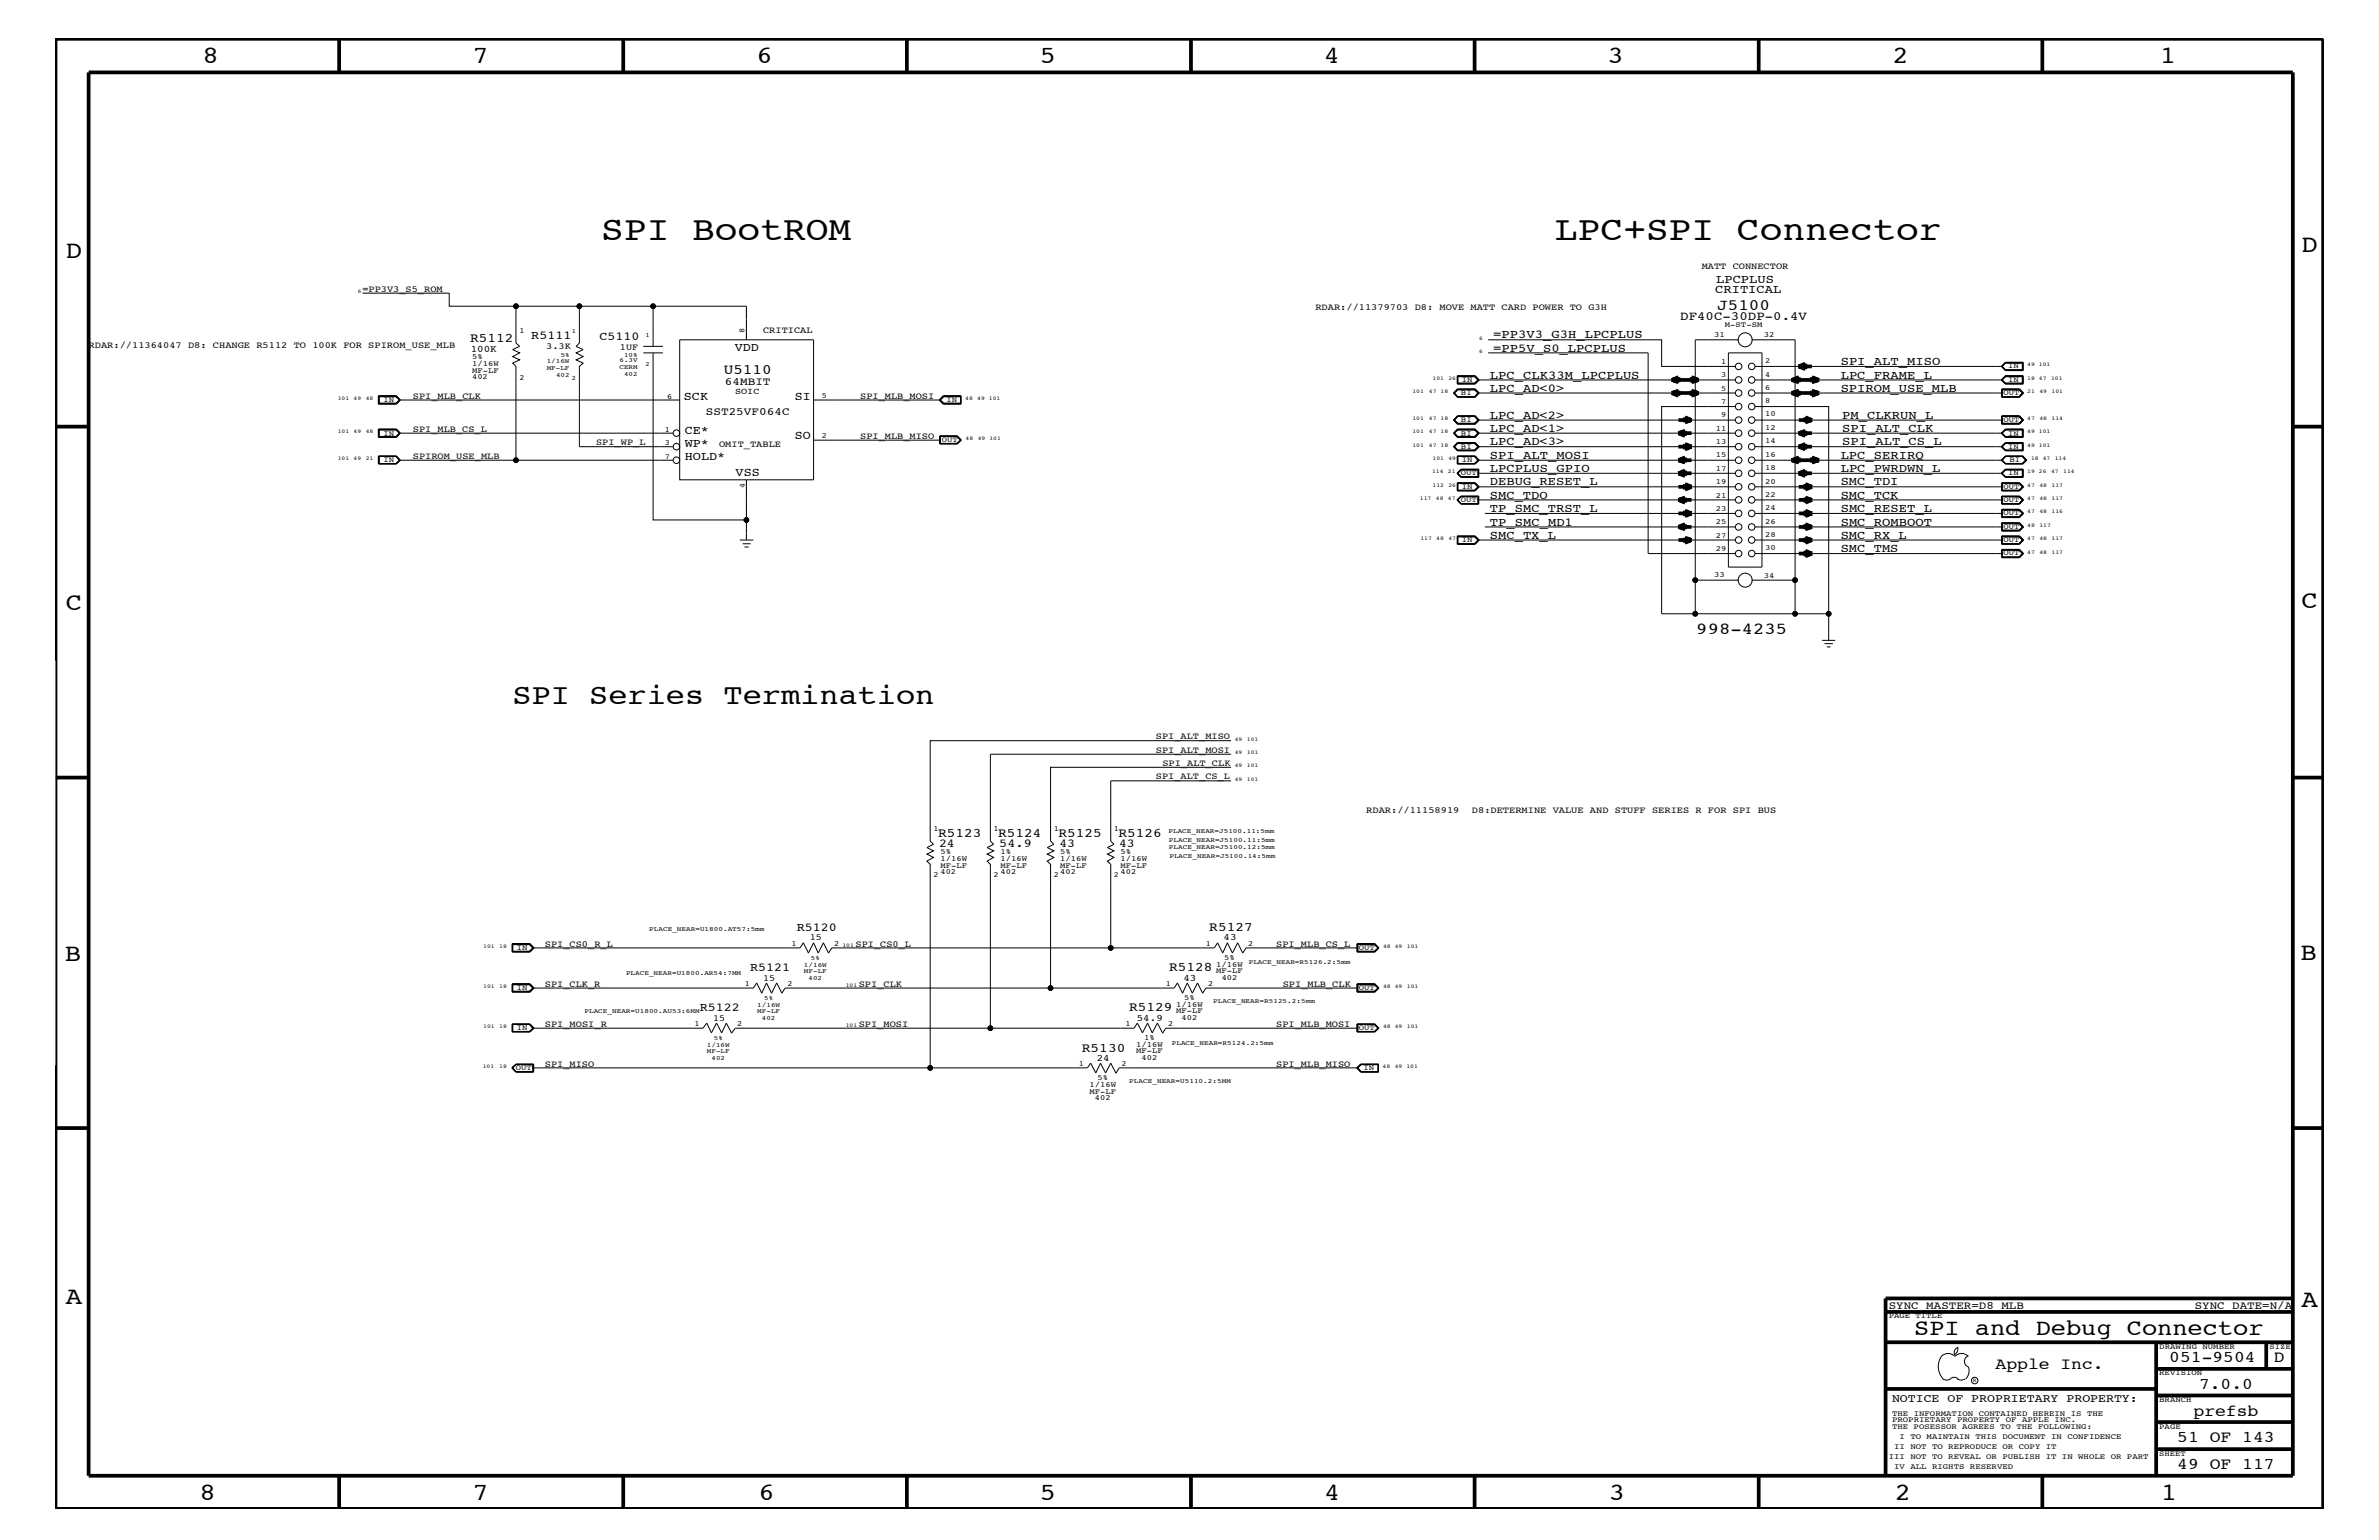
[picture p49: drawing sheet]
<svg xmlns="http://www.w3.org/2000/svg" width="432mm" height="279mm" viewBox="0 0 432 279" stroke-linecap="round" stroke-linejoin="round" font-family="sans-serif">
<defs><g id="words">
<g font-size="6.2">
<text x="109.1" y="43.5">SPI BootROM</text>
<text x="282.3" y="43.5">LPC+SPI Connector</text>
</g>
<text font-size="5.2" x="93" y="127.7">SPI Series Termination</text>
<g font-size="4.5">
<text x="36.7" y="11.5">8</text>
<text x="85.8" y="11.5">7</text>
<text x="137.3" y="11.5">6</text>
<text x="188.7" y="11.5">5</text>
<text x="240.3" y="11.5">4</text>
<text x="291.8" y="11.5">3</text>
<text x="343.5" y="11.5">2</text>
<text x="392" y="11.5">1</text>
<text x="11.9" y="46.8">D</text>
<text x="417.7" y="45.7">D</text>
<text x="11.9" y="110.6">C</text>
<text x="417.7" y="110.4">C</text>
<text x="11.8" y="174.3">B</text>
<text x="417.6" y="174.2">B</text>
<text x="11.9" y="236.7">A</text>
<text x="417.7" y="237.1">A</text>
<text x="36.2" y="272.1">8</text>
<text x="85.8" y="272.1">7</text>
<text x="137.7" y="272.1">6</text>
<text x="188.7" y="272.1">5</text>
<text x="240.4" y="272.1">4</text>
<text x="292" y="272.1">3</text>
<text x="343.9" y="272.1">2</text>
<text x="392.2" y="272.1">1</text>
</g>
<text font-size="4.1" x="347.4" y="242.3">SPI and Debug Connector</text>
<g font-size="3">
<text x="307.9" y="115">998-4235</text>
<text x="362.2" y="248.4">Apple Inc.</text>
<text x="393.7" y="247.1">051-9504</text>
<text x="399.2" y="252">7.0.0</text>
<text x="412.7" y="247.1">D</text>
<text x="398.1" y="256.8">prefsb</text>
<text x="395.2" y="261.6">51 OF 143</text>
<text x="395.2" y="266.6">49 OF 117</text>
</g>
<text font-size="2.9" x="311.7" y="56.2">J5100</text>
<text font-size="2.6" x="131.4" y="67.8">U5110</text>
<g font-size="2.4">
<text x="85.3" y="62">R5112</text>
<text x="170.3" y="151.8">R5123</text>
<text x="181.2" y="151.8">R5124</text>
<text x="192.1" y="151.8">R5125</text>
<text x="203" y="151.8">R5126</text>
<text x="219.5" y="168.9">R5127</text>
<text x="212.2" y="176.2">R5128</text>
<text x="204.9" y="183.5">R5129</text>
<text x="196.4" y="190.8">R5130</text>
</g>
<text font-size="2.3" x="305" y="58">DF40C-30DP-0.4V</text>
<g font-size="2.2">
<text x="311.3" y="53.2">CRITICAL</text>
<text x="311.5" y="51.3">LPCPLUS</text>
<text x="96.4" y="61.5">R5111</text>
<text x="108.8" y="61.7">C5110</text>
<text x="133.4" y="63.6">VDD</text>
<text x="271" y="61.4">=PP3V3_G3H_LPCPLUS</text>
<text x="271" y="63.9">=PP5V_S0_LPCPLUS</text>
<text x="270.4" y="68.7">LPC_CLK33M_LPCPLUS</text>
<text x="270.4" y="71.1">LPC_AD&lt;0&gt;</text>
<text x="334.1" y="68.7">LPC_FRAME_L</text>
<text x="334.1" y="71.1">SPIROM_USE_MLB</text>
<text x="334.1" y="66.2">SPI_ALT_MISO</text>
<text x="124.1" y="72.6">SCK</text>
<text x="144.3" y="72.5">SI</text>
<text x="270.4" y="76">LPC_AD&lt;2&gt;</text>
<text x="334.3" y="76">PM_CLKRUN_L</text>
<text x="124.3" y="78.7">CE*</text>
<text x="124.3" y="81.1">WP*</text>
<text x="124.3" y="83.5">HOLD*</text>
<text x="144.3" y="79.7">SO</text>
<text x="270.4" y="83.3">SPI_ALT_MOSI</text>
<text x="270.4" y="80.8">LPC_AD&lt;3&gt;</text>
<text x="270.4" y="78.3">LPC_AD&lt;1&gt;</text>
<text x="334.1" y="83.3">LPC_SERIRQ</text>
<text x="334.3" y="78.3">SPI_ALT_CLK</text>
<text x="334.3" y="80.8">SPI_ALT_CS_L</text>
<text x="133.5" y="86.3">VSS</text>
<text x="270.4" y="88.1">DEBUG_RESET_L</text>
<text x="270.4" y="85.6">LPCPLUS_GPIO</text>
<text x="334.1" y="85.6">LPC_PWRDWN_L</text>
<text x="334.1" y="88.1">SMC_TDI</text>
<text x="270.4" y="90.5">SMC_TDO</text>
<text x="270.4" y="92.9">TP_SMC_TRST_L</text>
<text x="270.4" y="95.4">TP_SMC_MD1</text>
<text x="334.1" y="90.5">SMC_TCK</text>
<text x="334.1" y="92.9">SMC_RESET_L</text>
<text x="334.1" y="95.4">SMC_ROMBOOT</text>
<text x="270.4" y="97.7">SMC_TX_L</text>
<text x="334.1" y="97.7">SMC_RX_L</text>
<text x="334.1" y="100.2">SMC_TMS</text>
<text x="170.4" y="153.7">24</text>
<text x="181.4" y="153.7">54.9</text>
<text x="192.3" y="153.7">43</text>
<text x="203.1" y="153.7">43</text>
<text x="144.6" y="168.9">R5120</text>
<text x="136.1" y="176.2">R5121</text>
<text x="127" y="183.5">R5122</text>
</g>
<text font-size="2.1" x="343.4" y="254.4">NOTICE OF PROPRIETARY PROPERTY:</text>
<g font-size="2">
<text x="131.6" y="69.9">64MBIT</text>
<text x="128.1" y="75.4">SST25VF064C</text>
<text x="342.8" y="237.4">SYNC_MASTER=D8_MLB</text>
<text x="398.4" y="237.4">SYNC_DATE=N/A</text>
</g>
<g font-size="1.8">
<text x="85.4" y="63.9">100K</text>
<text x="222.1" y="170.6">43</text>
<text x="214.8" y="177.9">43</text>
<text x="206.3" y="185.2">54.9</text>
<text x="199.1" y="192.5">24</text>
</g>
<g font-size="1.7">
<text x="65.8" y="52.9">=PP3V3_S5_ROM</text>
<text x="308.9" y="48.9">MATT CONNECTOR</text>
<text x="238.8" y="56.2">RDAR://11379703 D8: MOVE MATT CARD POWER TO G3H</text>
<text x="16.1" y="63.1">RDAR://11364047 D8: CHANGE R5112 TO 100K FOR SPIROM_USE_MLB</text>
<text x="99.1" y="63.4">3.3K</text>
<text x="112.5" y="63.4">1UF</text>
<text x="138.5" y="60.4">CRITICAL</text>
<text x="74.9" y="72.3">SPI_MLB_CLK</text>
<text x="156.1" y="72.3">SPI_MLB_MOSI</text>
<text x="74.9" y="83.3">SPIROM_USE_MLB</text>
<text x="74.9" y="78.3">SPI_MLB_CS_L</text>
<text x="108.2" y="80.8">SPI_WP_L</text>
<text x="130.5" y="81.1">OMIT_TABLE</text>
<text x="156.1" y="79.6">SPI_MLB_MISO</text>
<text x="209.8" y="134.1">SPI_ALT_MISO</text>
<text x="209.8" y="136.6">SPI_ALT_MOSI</text>
<text x="209.8" y="141.4">SPI_ALT_CS_L</text>
<text x="211" y="139">SPI_ALT_CLK</text>
<text x="248" y="147.5">RDAR://11158919</text>
<text x="267.2" y="147.5">D8:DETERMINE VALUE AND STUFF SERIES R FOR SPI BUS</text>
<text x="98.9" y="171.7">SPI_CS0_R_L</text>
<text x="147" y="170.6">15</text>
<text x="155.3" y="171.7">SPI_CS0_L</text>
<text x="231.6" y="171.7">SPI_MLB_CS_L</text>
<text x="98.9" y="179">SPI_CLK_R</text>
<text x="138.5" y="177.9">15</text>
<text x="155.9" y="179">SPI_CLK</text>
<text x="232.8" y="179">SPI_MLB_CLK</text>
<text x="129.5" y="185.2">15</text>
<text x="98.9" y="186.3">SPI_MOSI_R</text>
<text x="155.9" y="186.3">SPI_MOSI</text>
<text x="231.6" y="186.3">SPI_MLB_MOSI</text>
<text x="98.9" y="193.6">SPI_MISO</text>
<text x="231.6" y="193.6">SPI_MLB_MISO</text>
</g>
<text font-size="1.6" x="133.4" y="71.6">SOIC</text>
<g font-size="1.4">
<text x="313.1" y="59.4">M-ST-SM</text>
<text x="85.7" y="65.1">5%</text>
<text x="94.3" y="60.4">1</text>
<text x="135.1" y="60.4" transform="rotate(-90 135.1 60.4)">8</text>
<text x="311.1" y="61.1">31</text>
<text x="312.4" y="66">1</text>
<text x="320.1" y="61.2">32</text>
<text x="320.4" y="65.9">2</text>
<text x="85.7" y="68.8">402</text>
<text x="85.7" y="67.6">MF-LF</text>
<text x="85.7" y="66.4">1/16W</text>
<text x="94.3" y="68.9">2</text>
<text x="265.2" y="71.7">BI</text>
<text x="265.3" y="69.3">IN</text>
<text x="312.4" y="68.4">3</text>
<text x="312.4" y="70.9">5</text>
<text x="320.4" y="68.4">4</text>
<text x="320.4" y="70.7">6</text>
<text x="363.6" y="71.7">OUT</text>
<text x="364.5" y="66.8">IN</text>
<text x="364.5" y="69.3">IN</text>
<text x="69.6" y="72.9">IN</text>
<text x="121.1" y="72.3">6</text>
<text x="149.2" y="72.2">5</text>
<text x="171.8" y="72.9">IN</text>
<text x="265.2" y="76.6">BI</text>
<text x="312.4" y="75.7">9</text>
<text x="312.4" y="73.3">7</text>
<text x="320.4" y="75.6">10</text>
<text x="320.4" y="73.2">8</text>
<text x="363.6" y="76.6">OUT</text>
<text x="69.6" y="79">IN</text>
<text x="69.6" y="83.8">IN</text>
<text x="120.6" y="78.4">1</text>
<text x="120.6" y="80.8">3</text>
<text x="120.6" y="83.3">7</text>
<text x="149.2" y="79.5">2</text>
<text x="170.9" y="80.2">OUT</text>
<text x="265.2" y="79">BI</text>
<text x="265.2" y="81.4">BI</text>
<text x="265.3" y="83.8">IN</text>
<text x="311.4" y="83">15</text>
<text x="311.4" y="78.2">11</text>
<text x="311.4" y="80.5">13</text>
<text x="320.4" y="78">12</text>
<text x="320.4" y="80.5">14</text>
<text x="320.4" y="82.8">16</text>
<text x="364.5" y="81.4">IN</text>
<text x="364.5" y="79">IN</text>
<text x="364.7" y="83.8">BI</text>
<text x="135.2" y="88.6" transform="rotate(-90 135.2 88.6)">4</text>
<text x="265.2" y="86.2">OUT</text>
<text x="265.3" y="88.7">IN</text>
<text x="311.4" y="85.4">17</text>
<text x="311.4" y="87.8">19</text>
<text x="320.4" y="85.3">18</text>
<text x="320.4" y="87.7">20</text>
<text x="363.6" y="88.7">OUT</text>
<text x="364.5" y="86.2">IN</text>
<text x="265.2" y="91.1">OUT</text>
<text x="311.4" y="90.3">21</text>
<text x="311.4" y="92.7">23</text>
<text x="311.4" y="95.1">25</text>
<text x="320.4" y="90.1">22</text>
<text x="320.4" y="92.6">24</text>
<text x="320.4" y="95">26</text>
<text x="363.6" y="96">OUT</text>
<text x="363.6" y="93.5">OUT</text>
<text x="363.6" y="91.1">OUT</text>
<text x="265.3" y="98.4">IN</text>
<text x="311.4" y="97.6">27</text>
<text x="311.4" y="99.9">29</text>
<text x="320.4" y="97.4">28</text>
<text x="320.4" y="99.9">30</text>
<text x="363.6" y="100.8">OUT</text>
<text x="363.6" y="98.4">OUT</text>
<text x="311.1" y="104.7">33</text>
<text x="320.1" y="104.8">34</text>
<text x="169.4" y="150.7">1</text>
<text x="170.7" y="155">5%</text>
<text x="180.3" y="150.7">1</text>
<text x="181.6" y="155">1%</text>
<text x="191.3" y="150.7">1</text>
<text x="192.4" y="155">5%</text>
<text x="202.2" y="150.7">1</text>
<text x="203.4" y="155">5%</text>
<text x="169.4" y="159.2">2</text>
<text x="170.7" y="157.4">MF-LF</text>
<text x="170.7" y="158.6">402</text>
<text x="170.7" y="156.2">1/16W</text>
<text x="180.3" y="159.2">2</text>
<text x="181.6" y="158.6">402</text>
<text x="181.6" y="156.2">1/16W</text>
<text x="181.6" y="157.4">MF-LF</text>
<text x="191.3" y="159.2">2</text>
<text x="192.4" y="158.6">402</text>
<text x="192.4" y="157.4">MF-LF</text>
<text x="192.4" y="156.2">1/16W</text>
<text x="202.2" y="159.2">2</text>
<text x="203.4" y="156.2">1/16W</text>
<text x="203.4" y="157.4">MF-LF</text>
<text x="203.4" y="158.6">402</text>
<text x="93.8" y="172.3">IN</text>
<text x="143.7" y="171.6">1</text>
<text x="151.4" y="171.6">2</text>
<text x="218.9" y="171.6">1</text>
<text x="226.6" y="171.6">2</text>
<text x="246.6" y="172.3">OUT</text>
<text x="93.8" y="179.6">IN</text>
<text x="135.2" y="178.8">1</text>
<text x="142.9" y="178.8">2</text>
<text x="211.6" y="178.8">1</text>
<text x="219.3" y="178.8">2</text>
<text x="220.8" y="176.6">MF-LF</text>
<text x="220.8" y="175.4">1/16W</text>
<text x="221.7" y="177.7">402</text>
<text x="222.2" y="174.2">5%</text>
<text x="246.6" y="179.6">OUT</text>
<text x="213.5" y="182.7">1/16W</text>
<text x="213.5" y="183.8">MF-LF</text>
<text x="214.5" y="185">402</text>
<text x="214.9" y="181.4">5%</text>
<text x="93.8" y="186.9">IN</text>
<text x="126.1" y="186.1">1</text>
<text x="133.8" y="186.1">2</text>
<text x="204.3" y="186.1">1</text>
<text x="206.2" y="189.9">1/16W</text>
<text x="206.2" y="191.1">MF-LF</text>
<text x="207.6" y="188.7">1%</text>
<text x="212" y="186.1">2</text>
<text x="246.6" y="186.9">OUT</text>
<text x="93.6" y="194.2">OUT</text>
<text x="195.8" y="193.4">1</text>
<text x="197.7" y="197.2">1/16W</text>
<text x="199.2" y="195.9">5%</text>
<text x="203.5" y="193.4">2</text>
<text x="207.2" y="192.3">402</text>
<text x="247.5" y="194.2">IN</text>
<text x="197.7" y="198.4">MF-LF</text>
<text x="198.7" y="199.6">402</text>
<text x="342.8" y="239.2">PAGE TITLE</text>
<text x="391.9" y="244.7">DRAWING NUMBER</text>
<text x="411.9" y="244.7">SIZE</text>
<text x="391.9" y="249.5">REVISION</text>
<text x="343.4" y="256.8">THE INFORMATION CONTAINED HEREIN IS THE</text>
<text x="391.9" y="254.4">BRANCH</text>
<text x="343.4" y="258">PROPRIETARY PROPERTY OF APPLE INC.</text>
<text x="343.4" y="259.3">THE POSESSOR AGREES TO THE FOLLOWING:</text>
<text x="343.8" y="262.9">II NOT TO REPRODUCE OR COPY IT</text>
<text x="344.8" y="261.1">I TO MAINTAIN THIS DOCUMENT IN CONFIDENCE</text>
<text x="391.9" y="259.3">PAGE</text>
<text x="342.8" y="264.7">III NOT TO REVEAL OR PUBLISH IT IN WHOLE OR PART</text>
<text x="343.8" y="266.6">IV ALL RIGHTS RESERVED</text>
<text x="391.9" y="264.1">SHEET</text>
</g>
<g font-size="1.2">
<text x="99.2" y="65.9">1/16W</text>
<text x="101.8" y="64.7">5%</text>
<text x="103.8" y="60.4">1</text>
<text x="112.4" y="65.7">6.3V</text>
<text x="113.3" y="64.7">10%</text>
<text x="117.2" y="61.1">1</text>
<text x="99.2" y="67.1">MF-LF</text>
<text x="100.9" y="68.4">402</text>
<text x="103.8" y="68.9">2</text>
<text x="112.4" y="67">CERM</text>
<text x="113.3" y="68.2">402</text>
<text x="117.2" y="66.5">2</text>
<text x="212.1" y="151.1">PLACE_NEAR=J5100.11:5mm</text>
<text x="212.2" y="154.1">PLACE_NEAR=J5100.12:5mm</text>
<text x="212.2" y="152.7">PLACE_NEAR=J5100.11:5mm</text>
<text x="212.3" y="155.7">PLACE_NEAR=J5100.14:5mm</text>
<text x="117.9" y="168.9">PLACE_NEAR=U1800.AT57:5mm</text>
<text x="113.6" y="176.9">PLACE_NEAR=U1800.AR54:7MM</text>
<text x="145.9" y="176.6">MF-LF</text>
<text x="145.9" y="175.4">1/16W</text>
<text x="146.8" y="177.7">402</text>
<text x="147.2" y="174.2">5%</text>
<text x="226.7" y="174.9">PLACE_NEAR=R5126.2:5mm</text>
<text x="106.1" y="183.8">PLACE_NEAR=U1800.AU53:6MM</text>
<text x="137.5" y="183.8">MF-LF</text>
<text x="137.5" y="182.7">1/16W</text>
<text x="138.3" y="185">402</text>
<text x="138.7" y="181.4">5%</text>
<text x="220.2" y="182.1">PLACE_NEAR=R5125.2:5mm</text>
<text x="128.3" y="191.1">MF-LF</text>
<text x="128.3" y="189.9">1/16W</text>
<text x="129.6" y="188.7">5%</text>
<text x="212.7" y="189.5">PLACE_NEAR=R5124.2:5mm</text>
<text x="129.2" y="192.3">402</text>
<text x="205" y="196.5">PLACE_NEAR=U5110.2:5MM</text>
</g>
<g font-size="1">
<text x="64.9" y="53.2">6</text>
<text x="268.5" y="61.7">6</text>
<text x="268.5" y="64">6</text>
<text x="256.4" y="71.3">101</text>
<text x="259.3" y="71.3">47 18</text>
<text x="260" y="68.9">101</text>
<text x="262.9" y="68.9">26</text>
<text x="368" y="66.5">49 101</text>
<text x="368" y="71.3">21</text>
<text x="368" y="68.9">18 47</text>
<text x="370.2" y="71.3">49</text>
<text x="372.3" y="68.9">101</text>
<text x="372.4" y="71.3">101</text>
<text x="61.3" y="72.6">101</text>
<text x="64.2" y="72.6">49</text>
<text x="66.4" y="72.6">48</text>
<text x="175.2" y="72.6">48</text>
<text x="177.4" y="72.6">49 101</text>
<text x="256.4" y="76.2">101</text>
<text x="259.3" y="76.2">47 18</text>
<text x="368" y="76.2">47</text>
<text x="370.2" y="76.2">48</text>
<text x="372.4" y="76.2">114</text>
<text x="61.3" y="78.6">101</text>
<text x="61.3" y="83.5">101</text>
<text x="64.2" y="78.6">49</text>
<text x="64.2" y="83.5">49</text>
<text x="66.4" y="78.6">48</text>
<text x="66.4" y="83.5">21</text>
<text x="175.3" y="79.9">48</text>
<text x="177.5" y="79.9">49 101</text>
<text x="256.4" y="78.6">101</text>
<text x="256.4" y="81.1">101</text>
<text x="259.3" y="78.6">47 18</text>
<text x="259.3" y="81.1">47 18</text>
<text x="260" y="83.5">101</text>
<text x="262.9" y="83.5">49</text>
<text x="368" y="81.1">49 101</text>
<text x="368" y="78.6">49 101</text>
<text x="368.6" y="83.5">18 47</text>
<text x="373" y="83.5">114</text>
<text x="259.9" y="85.9">114</text>
<text x="260" y="88.3">112</text>
<text x="262.8" y="85.9">21</text>
<text x="262.9" y="88.3">26</text>
<text x="368" y="88.3">47</text>
<text x="368" y="85.9">19 26</text>
<text x="370.2" y="88.3">48</text>
<text x="372.3" y="85.9">47</text>
<text x="372.4" y="88.3">117</text>
<text x="374.5" y="85.9">114</text>
<text x="257.7" y="90.7">117</text>
<text x="260.6" y="90.7">48</text>
<text x="262.8" y="90.7">47</text>
<text x="368" y="95.6">48</text>
<text x="368" y="93.2">47</text>
<text x="368" y="90.7">47</text>
<text x="370.2" y="95.6">117</text>
<text x="370.2" y="93.2">48</text>
<text x="370.2" y="90.7">48</text>
<text x="372.4" y="93.2">116</text>
<text x="372.4" y="90.7">117</text>
<text x="257.8" y="98">117</text>
<text x="260.7" y="98">48</text>
<text x="262.9" y="98">47</text>
<text x="368" y="100.4">47</text>
<text x="368" y="98">47</text>
<text x="370.2" y="100.4">48</text>
<text x="370.2" y="98">48</text>
<text x="372.4" y="100.4">117</text>
<text x="372.4" y="98">117</text>
<text x="224.1" y="134.4">49</text>
<text x="224.1" y="136.8">49</text>
<text x="226.3" y="134.4">101</text>
<text x="226.3" y="136.8">101</text>
<text x="224.1" y="139.2">49</text>
<text x="224.1" y="141.7">49</text>
<text x="226.3" y="139.2">101</text>
<text x="226.3" y="141.7">101</text>
<text x="87.7" y="172">101</text>
<text x="90.6" y="172">18</text>
<text x="152.9" y="171.7">101</text>
<text x="251" y="172">48 49</text>
<text x="255.4" y="172">101</text>
<text x="87.7" y="179.3">101</text>
<text x="90.6" y="179.3">18</text>
<text x="153.5" y="179">101</text>
<text x="251" y="179.3">48 49</text>
<text x="255.4" y="179.3">101</text>
<text x="87.7" y="186.5">101</text>
<text x="90.6" y="186.5">18</text>
<text x="153.5" y="186.3">101</text>
<text x="251" y="186.5">48 49</text>
<text x="255.4" y="186.5">101</text>
<text x="87.6" y="193.7">101</text>
<text x="90.6" y="193.7">18</text>
<text x="251" y="193.7">48</text>
<text x="253.2" y="193.7">49 101</text>
<text x="358.1" y="250.7">R</text>
</g>
</g></defs>
<g fill="none" stroke="#000" stroke-width=".18">
<path d="M65.8 53.2h15.7v2.4h12.1v6.6l.7 .6-1.2 .6 1.2 .6-1.2 .7 1.2 .6-1.2 .6 .5 .6v17h-21.1M93.6 55.6h11.6v6.6l-.6 .6 1.2 .6-1.2 .6 1.2 .7-1.2 .6 1.2 .6-.6 .6v14.5h17M105.2 55.6h13.3v7.2M118.5 55.6h17v6.1M68.7 77.8h3.3l.6 .8-.6 .7h-3.3zM68.7 71.8h3.3l.6 .8-.6 .7h-3.3zM68.8 78h3.1M68.8 71.9h3.1l.7 .7-.7 .6M68.8 73.2h3.1M68.8 71.8v1.5h3.1l.7-.7M68.8 78v1.2h3.1l.6-.6M71.9 71.8l.7 .8"/>
<path d="M71.9 78l.6 .6M71.9 78l.7 .6-.7 .7h-3.1M72.5 72.6l-.6-.6h-3.1v1.2M72.5 72.6l-.6 .6M72.5 78.6h49.7M72.5 72.6h50.9M72.6 78.6l-.7-.7h-3.1v1.4M72.6 78.6l-.7 .7M116.8 62.8h3.5M116.8 64h3.5M118.5 64v30.3h17v-7.2M123.4 61.7h24.3v25.4h-24.3z"/>
<path d="M147.7 72.6h23M147.7 79.9h23M170.6 72.6l.7-.7h3v1.3h-3zM170.6 79.1v1.4M170.6 79.2h3.1l.6 .7M170.7 79.2v1.2M171.2 71.8h3.2v1.5h-3.2l-.8-.7zM171.2 71.8l-.7 .8 .7 .7h3.2M173.7 79.2l.6 .7M173.7 79.1l.7 .8-.7 .6M173.7 79.1l.8 .8-.8 .6M173.7 79.1h-3.2v1.4h3.2"/>
<path d="M174.3 79.9l-.6 .5M174.3 79.9l-.6 .5h-3.1M174.3 72h-3l-.6 .6 .6 .6M263.8 71.3l.8-.7h3.1l.7 .7-.7 .8h-3.1zM263.8 76.2l.8-.7h3.1l.7 .7-.7 .7h-3.1zM263.8 78.6l.8-.7h3.1l.7 .7-.7 .7h-3.1zM263.9 78.6l.7-.6h3l.7 .6-.7 .7h-3zM264.5 68.2h3.2l.8 .7-.8 .8h-3.2zM264.5 70.5h3.2l.8 .8-.8 .8h-3.2l-.7-.8zM264.5 75.5h3.2l.8 .7-.8 .8h-3.2l-.7-.8zM264.5 77.8h3.2l.8 .8-.8 .7h-3.2l-.7-.7zM264.6 70.7h3l.7 .6-.7 .7h-3"/>
<path d="M264.6 75.5h3l.7 .7-.7 .6h-3M264.6 68.3h3l.6 .6M264.6 70.7h3l.6 .6h46.8M264.6 75.5h3l.6 .7h46.8M264.6 78h3l.6 .6h46.8M264.6 70.7l-.7 .6 .7 .7M264.6 70.7l-.6 .6 .6 .7M264.6 75.5l-.7 .7 .7 .6M264.6 75.5l-.6 .7 .6 .6M264.6 78l-.6 .6 .6 .6h3l.6-.6M264.6 68.3h3l.7 .6-.7 .6h-3zM267.7 68.2l.7 .7-.7 .7h-3.2"/>
<path d="M268.2 68.9l-.6 .6M268.2 68.9h46.8M268.2 71.3l-.6 .7h-3M268.2 76.2l-.6 .6h-3M270.1 61.7h31.5v4.8h13.4M270.1 64h29v36.4h15.9M313.7 64h6.1v38.9h-6.1zM315 73.8h-13.4v37.6h6.1v-6.1h7.9M315.6 61.7h-7.9v43.6M317.9 61.7h7.9v43.6M318.5 73.8h13.4v37.6h-6.1M318.5 68.9h44.9"/>
<path d="M318.5 78.6h44.9M318.5 76.2h44.9M318.5 66.5h44.9M318.5 71.3h44.9M363.2 78.6l.8-.8h3.2v1.5h-3.2zM363.2 68.9l.8-.7h3.2v1.5h-3.2zM363.3 70.5h3.2l.8 .8-.8 .8h-3.2zM363.3 75.5h3.2l.8 .7-.8 .8h-3.2zM363.3 78.6l.7-.7h3.1v1.4M363.3 78.6l.7 .7M363.3 78.6l.7 .7h3.1M363.3 68.9l.7 .6"/>
<path d="M363.3 70.6h3.2l.7 .7-.7 .8M364 69.5h3.1M364 65.8h3.1v1.4h-3.1l-.7-.7zM364 78l-.7 .6M364 68.2l-.7 .7M364 65.7h3.2v1.5h-3.2l-.8-.7zM364 78l-.6 .6 .6 .6h3.1v-1.2M364 65.9h3.1v1.2h-3.1l-.6-.6zM364 78h3.1M366.5 70.7h-3.1v1.3h3.1M366.5 75.5h-3.1v1.3h3.1M366.5 75.5l.6 .7-.6 .6"/>
<path d="M366.5 70.7l.6 .6-.6 .7M366.5 75.5l.7 .7-.7 .7h-3.2M367.1 69.5v-1.2h-3.1l-.6 .6 .6 .6M367.1 68.2v1.4h-3.1l-.7-.7M367.1 68.3h-3.1l-.7 .6M68.7 82.7h3.3l.6 .8-.6 .7h-3.3zM68.8 82.8h3.1M68.8 82.7v1.5M68.8 84.1h3.1M68.8 82.8v1.3M71.9 82.7l.7 .8M71.9 82.8l.6 .7"/>
<path d="M71.9 82.8l.7 .7-.7 .6M72.5 83.5l-.6 .6M72.6 83.5l-.7 .7M93.6 83.5h28.6M134.3 98h2.4M134.8 98.7h1.4M135.1 99.2h.8M135.5 94.3v3.7M264.4 85.9l.8-.8h3.2v1.5h-3.2zM264.5 85.9l.7-.7h3.1v1.3h-3.1zM264.5 90.7l.7 .7M264.5 90.7l.7 .8"/>
<path d="M264.5 97.2h3.2l.8 .8-.8 .7h-3.2zM264.5 97.3h3.2l.7 .7-.7 .7M264.5 87.6h3.2l.7 .7-.7 .7h-3.2M264.5 87.6h3.2l.8 .7-.8 .8h-3.2zM264.5 80.3h3.2l.8 .7-.8 .8h-3.2l-.7-.8zM264.6 85.9l.6-.6h3v1.2h-3zM264.6 80.4h3l.7 .6-.7 .7h-3M264.6 87.7h3l.6 .6M264.6 80.4l-.8 .6 .8 .7M264.6 80.4l-.7 .6 .7 .7M264.6 87.6v1.4M264.6 80.4h3.1l.7 .6-.7 .7h-3.1"/>
<path d="M265.2 90.1l-.6 .6 .6 .7M265.2 90h3.2v1.5h-3.2M265.2 90.1h3.1M265.2 91.4h3.1M265.2 90l-.7 .7M265.2 90.1l-.7 .6M265.2 90l-.8 .7 .8 .8M267.6 97.4l.7 .6-.7 .7M267.6 87.6l.7 .7-.7 .7M267.6 82.8l.7 .7-.7 .6M267.6 97.4h-3v1.3h3M267.6 82.8h-3v1.3h3"/>
<path d="M267.6 97.4l.6 .6M267.6 82.8l.6 .7M267.7 82.7h-3.2v1.5h3.2M267.7 82.7l.8 .8-.8 .7M267.7 82.7l.7 .8-.7 .7M268.2 98l-.6 .7M268.2 88.3l-.6 .6h-3M268.2 83.5l-.6 .6M268.2 98h46.8M268.2 90.1v1.3M268.2 90.7h46.8M268.2 88.3h46.8"/>
<path d="M268.2 85.9h46.8M268.2 83.5h46.8M268.3 90v1.5M269.5 95.6h45.5M269.5 93.2h45.5M315 81h-46.8l-.6-.6h-3l-.6 .6 .6 .6h3l.6-.6M318.5 98h44.9M318.5 90.7h44.9M318.5 88.3h44.9M318.5 85.9h44.9M318.5 95.6h44.9M318.5 93.2h44.9"/>
<path d="M318.5 83.5h44.9M318.5 81h44.9M363.2 85.9l.8-.8h3.2v1.5h-3.2zM363.3 85.9l.7-.7h3.1v1.3h-3.1zM363.3 92.4h3.2l.8 .8-.8 .7h-3.2zM363.3 94.8h3.2l.8 .8-.8 .8h-3.2zM363.3 99.7h3.2l.8 .7-.8 .8h-3.2zM363.3 97.2h3.2l.8 .8-.8 .7h-3.2zM363.3 97.3h3.2l.7 .7-.7 .7M363.3 87.6h3.2l.8 .7-.8 .8h-3.2zM363.3 87.6h3.2l.7 .7-.7 .7h-3.2M363.3 99.8h3.2l.7 .6-.7 .7h-3.2"/>
<path d="M363.3 92.5h3.2l.7 .7-.7 .6h-3.2M363.4 87.7h3.1l.6 .6-.6 .6h-3.1M363.4 99.8h3.1l.6 .6-.6 .6h-3.1M363.4 95h3.1l.6 .6-.6 .6M363.4 92.6h3.1l.6 .6-.6 .5h-3.1M363.4 87.6v1.4M363.4 92.5v1.3M363.4 94.9h3.1l.6 .7-.6 .6h-3.1zM363.4 99.8v1.3M363.4 85.9l.6-.6h3.1v1.2h-3.1zM363.4 81l.6-.6h3.1v1.2h-3.1zM364 82.8h3.1l.6 .7-.6 .6h-3.1"/>
<path d="M364 82.8h3.1l.5 .7-.5 .6h-3.1M364 80.4h3.1v1.3h-3.1l-.7-.7zM364 82.7h3.1l.8 .8-.8 .7h-3.1M364 80.3h3.2v1.5h-3.2l-.8-.8zM364 82.7h3.1l.7 .8-.7 .7h-3.1M364 82.7l-.8 .8 .8 .7M364 82.7l-.7 .8 .7 .7M364 82.8l-.7 .7 .7 .6M364 82.8l-.6 .7 .6 .6M366.5 97.4h-3.1v1.3h3.1M366.5 90.1h-3.1v1.3h3.1M366.5 99.8l.6 .6-.6 .7"/>
<path d="M366.5 97.4l.6 .6-.6 .7M366.5 92.5l.6 .7-.6 .6M366.5 90.1l.6 .6-.6 .7M366.5 87.6l.6 .7-.6 .7M366.5 90l.8 .7-.8 .8M366.5 94.8l.7 .8-.7 .7h-3.2M366.5 90l.7 .7-.7 .8M366.5 90h-3.2v1.5h3.2M317.9 105.3h7.9v6.1h-18.1M318.5 100.4h44.9M330.7 116.2h2.4M331.2 116.8h1.5"/>
<path d="M331.6 117.4h.7M331.9 111.4v4.8M223.4 139.2h-32.7v13.4l.6 .6-1.2 .6 1.2 .6-1.2 .6 1.2 .6-1.2 .6 .6 .6v22.5h-48.2l-.6 .9-.9-1.9-1 1.9-.9-1.9-.8 1.9-1-1.9-.6 1h-40M223.4 136.8h-43.6v15.8l.6 .6-1.2 .6 1.2 .6-1.2 .6 1.2 .6-1.2 .6 .6 .6v29.7h26l.6-.9 1 1.8 .9-1.8 .8 1.8 1-1.8 .9 1.8M223.4 134.4h-54.6v18.2l.6 .6-1.2 .6 1.2 .6-1.2 .6 1.2 .6-1.2 .6 .6 .6v36.9h28.6l.6-.8 .9 1.8 .8-1.8 1 1.8 .9-1.8 .9 1.8M223.4 141.7h-21.8v10.9l.6 .6-1.2 .6 1.2 .6-1.2 .6 1.2 .6-1.2 .6 .6 .6v15.2h-50.6l-.6 .9-1-1.9-.9 1.9-.8-1.9-1 1.9-.9-1.9-.6 1h-48.5M93 171.2h3.2l.7 .8-.7 .7h-3.2zM93 178.5h3.2l.7 .8-.7 .7h-3.2zM93.1 172.7v-1.4h3l.7 .7-.7 .7M93.1 178.6h3l.7 .7-.7 .6h-3zM93.1 178.7h3l.6 .6M93.1 171.4h3l.6 .6"/>
<path d="M96.2 178.5l.7 .8-.7 .6h-3.2M96.2 171.2l.7 .8-.7 .7h-3.2M96.7 179.3l-.6 .6M96.7 172l-.6 .6h-3M190.7 179.3h22.4l.6-1 .9 1.9 .9-1.9 .9 1.9 1-1.9 .9 1.9 .6-.9h27.6M201.6 172h18.8l.6-1 .9 1.9 .9-1.9 .9 1.9 .9-1.9 1 1.9 .6-.9h20.3M246.3 178.5h3.2l.8 .8-.8 .7h-3.2zM246.3 171.2h3.2l.8 .8-.8 .7h-3.2zM246.3 172.7h3.2M246.4 178.6h3.1l.6 .7-.6 .6h-3.1zM246.5 171.4h2.9l.7 .6-.7 .6h-2.9zM249.5 178.5l.7 .8-.7 .6h-3.2"/>
<path d="M249.5 171.2l.7 .8-.7 .7M250.1 172l-.6 .7M250.1 179.3l-.7-.6h-2.9v1.2M250.1 172l-.6-.7h-3.1v1.4M250.1 179.3l-.7 .6M93 193.7l.6 .7M93 193.7l.6 .8M93.6 193.1l-.5 .6 .5 .7M93.6 193.1h3.3v1.4h-3.3M93.6 193.1h3.2M93.6 194.4h3.2M93.6 193.1l-.7 .6 .7 .8"/>
<path d="M93.6 193.1l-.6 .6M96.1 185.9l.6 .6M96.1 185.9l.7 .6-.7 .6M96.1 185.9h-3v1.2h3M96.2 185.8h-3.2v1.4h3.2M96.2 185.8l.7 .7-.7 .7M96.7 193.1v1.3M96.7 186.5h30.9l.7-.9 .8 1.8 1-1.8 .9 1.8 .8-1.8 1 1.8M96.7 193.7h72.1M96.7 186.5l-.6 .6M96.8 193.1v1.4M179.8 186.5h-46.4l-.6 1"/>
<path d="M246.4 185.9h3.1l.6 .6-.6 .6h-3.1zM246.5 185.9v1.2M246.5 186.5h-34.9l-.6 1M246.5 193.7h-43.4l-.6 1.1M247 193.1h3.1v1.3h-3.1l-.6-.7zM247 193.1h3.2v1.4h-3.2M247 193.1l-.7 .6 .7 .8M247 193.1l-.8 .6 .8 .8M247.1 193.1l-.6 .6 .6 .7M249.4 185.9l.7 .6M249.5 185.8h-3.2v1.4h3.2M249.5 185.8l.8 .7-.8 .7"/>
<path d="M249.5 185.8l.7 .7-.7 .7M250.1 186.5l-.7 .6M352.4 246.1a1.69 1.69 0 0 1 2.4 0M352.4 246a3.3 3.3 0 0 0 .3 4.1M352.6 250.2l.7 .2 .7-.2M354 250.2l.7-.3 .7 .3M354.8 246.1a1.69 1.69 0 0 1 2.5 0M355.3 250.2l.7 .2 .7-.2M355.3 244.4l.1 .3a1.18 1.18 0 0 1-.6 1M355.4 244.4a.99 .99 0 0 0-.6 1.4M357.2 246a1.04 1.04 0 0 0-.6 1 1.04 1.04 0 0 0 .6 1M357.3 248l.1 .7a2.11 2.11 0 0 1-.6 1.5"/>
<circle cx="93.6" cy="55.6" r=".42"/>
<circle cx="105.2" cy="55.6" r=".42"/>
<circle cx="118.5" cy="55.6" r=".42"/>
<circle cx="122.8" cy="78.6" r=".59"/>
<circle cx="315.6" cy="76.2" r=".59"/>
<circle cx="315.6" cy="68.9" r=".59"/>
<circle cx="315.6" cy="73.8" r=".59"/>
<circle cx="315.6" cy="78.6" r=".59"/>
<circle cx="315.6" cy="71.3" r=".59"/>
<circle cx="315.6" cy="66.5" r=".59"/>
<circle cx="316.8" cy="61.7" r="1.27"/>
<circle cx="317.9" cy="76.2" r=".59"/>
<circle cx="317.9" cy="68.9" r=".59"/>
<circle cx="317.9" cy="73.8" r=".59"/>
<circle cx="317.9" cy="78.6" r=".59"/>
<circle cx="317.9" cy="71.3" r=".59"/>
<circle cx="317.9" cy="66.5" r=".59"/>
<circle cx="93.6" cy="83.5" r=".42"/>
<circle cx="122.8" cy="81" r=".59"/>
<circle cx="122.8" cy="83.5" r=".59"/>
<circle cx="135.5" cy="94.3" r=".42"/>
<circle cx="315.6" cy="90.7" r=".59"/>
<circle cx="315.6" cy="81" r=".59"/>
<circle cx="315.6" cy="95.6" r=".59"/>
<circle cx="315.6" cy="83.5" r=".59"/>
<circle cx="315.6" cy="98" r=".59"/>
<circle cx="315.6" cy="88.3" r=".59"/>
<circle cx="315.6" cy="93.2" r=".59"/>
<circle cx="315.6" cy="85.9" r=".59"/>
<circle cx="317.9" cy="98" r=".59"/>
<circle cx="317.9" cy="90.7" r=".59"/>
<circle cx="317.9" cy="81" r=".59"/>
<circle cx="317.9" cy="95.6" r=".59"/>
<circle cx="317.9" cy="83.5" r=".59"/>
<circle cx="317.9" cy="93.2" r=".59"/>
<circle cx="317.9" cy="88.3" r=".59"/>
<circle cx="317.9" cy="85.9" r=".59"/>
<circle cx="307.7" cy="111.4" r=".42"/>
<circle cx="307.7" cy="105.3" r=".42"/>
<circle cx="315.6" cy="100.4" r=".59"/>
<circle cx="316.8" cy="105.3" r="1.27"/>
<circle cx="317.9" cy="100.4" r=".59"/>
<circle cx="325.8" cy="105.3" r=".42"/>
<circle cx="325.8" cy="111.4" r=".42"/>
<circle cx="331.9" cy="111.4" r=".42"/>
<circle cx="190.7" cy="179.3" r=".42"/>
<circle cx="201.6" cy="172" r=".42"/>
<circle cx="168.8" cy="193.7" r=".42"/>
<circle cx="179.8" cy="186.5" r=".42"/>
<circle cx="358.4" cy="250.5" r=".59"/>
</g>
<g fill="none" stroke="#000" stroke-width=".68" stroke-linecap="butt">
<path d="M10.1 7h411.6v266.8h-411.6zM16.1 13.1h400.1v254.6h-400.1zM61.6 7v6.1M113.1 7v6.1M164.6 7v6.1M216.2 7v6.1M267.6 7v6.1M319.2 7v6.1M370.7 7v6.1M10.1 77.4h6M303.5 68.9l1.1 .1M303.5 68.9l1.1-.5v1z"/>
<path d="M303.5 71.3l1.1-.4v.9zM303.5 68.9l1.1 .3M303.5 68.9l1.1 .4M303.5 71.3l1.1 .2M303.5 71.3l1.1 .3M303.5 71.3l1.1 .4M303.5 68.9h4.8M303.5 71.3h4.8M304.6 68.8l-1.1 .1M304.6 68.7l-1.1 .2M304.6 68.5l-1.1 .4M304.6 71.2l-1.1 .1"/>
<path d="M304.6 71.1l-1.1 .2M304.6 71l-1.1 .3M304.6 76.2h2.4M304.6 78.6l1.2-.4v.9zM304.6 78.6h2.4M304.6 78.6l1.2 .2M304.6 78.6l1.2 .4M305.8 75.7l1.2 .5-1.2 .4zM305.8 75.8l1.2 .4M305.8 76l1.2 .2M305.8 78.2l-1.2 .4M305.8 78.5l-1.2 .1"/>
<path d="M305.8 78.3l-1.2 .3M307 68.8l1.3 .1M307 68.5l1.3 .4M307 68.7l1.3 .2M307 71.2l1.3 .1M307 71l1.3 .3M307 71.1l1.3 .2M307 76.2l-1.2 .1M307 76.2l-1.2 .4M307 76.2l-1.2 .2M307 68.4l1.3 .5-1.3 .5zM307 70.9l1.3 .4-1.3 .5z"/>
<path d="M308.3 68.9l-1.3 .1M308.3 68.9l-1.3 .3M308.3 68.9l-1.3 .4M308.3 71.3l-1.3 .2M308.3 71.3l-1.3 .3M308.3 71.3l-1.3 .4M325.2 68.9h4.9M325.2 71.3h4.9M325.2 68.9l1.3-.5v1zM325.2 71.3l1.3-.4v.9zM325.2 71.3l1.3 .2M325.2 71.3l1.3 .3"/>
<path d="M325.2 71.3l1.3 .4M325.2 68.9l1.3 .1M325.2 68.9l1.3 .3M325.2 68.9l1.3 .4M326.5 76.2h2.4M326.5 66.5l1.2-.5v1zM326.5 78.6l1.2-.4v.9zM326.5 78.6h2.4M326.5 78.6l1.2 .2M326.5 78.6l1.2 .4M326.5 71.2l-1.3 .1M326.5 71.1l-1.3 .2"/>
<path d="M326.5 71l-1.3 .3M326.5 68.8l-1.3 .1M326.5 68.7l-1.3 .2M326.5 68.5l-1.3 .4M326.5 66.5h2.4M326.5 66.5l1.2 .1M326.5 66.5l1.2 .3M326.5 66.5l1.2 .2M327.7 75.7l1.2 .5-1.2 .4zM327.7 75.8l1.2 .4M327.7 76l1.2 .2M327.7 78.2l-1.2 .4"/>
<path d="M327.7 78.5l-1.2 .1M327.7 78.3l-1.2 .3M327.7 66.1l-1.2 .4M327.7 66.4l-1.2 .1M327.7 66.2l-1.2 .3M328.9 68.4l1.2 .5-1.2 .5zM328.9 70.9l1.2 .4-1.2 .5zM328.9 71.2l1.2 .1M328.9 71l1.2 .3M328.9 71.1l1.2 .2M328.9 68.8l1.2 .1M328.9 68.5l1.2 .4"/>
<path d="M328.9 68.7l1.2 .2M328.9 76.2l-1.2 .1M328.9 76.2l-1.2 .4M328.9 76.2l-1.2 .2M330.1 71.3l-1.2 .2M330.1 71.3l-1.2 .3M330.1 71.3l-1.2 .4M330.1 68.9l-1.2 .1M330.1 68.9l-1.2 .3M330.1 68.9l-1.2 .4M416.2 77.4h5.5M304.6 98h2.4"/>
<path d="M304.6 93.2h2.4M304.6 88.3h2.4M304.6 81h2.4M304.6 95.6h2.4M304.6 83.5l1.2-.5v.9zM304.6 85.9l1.2-.5v1zM304.6 90.7l1.2-.4v.9zM304.6 95.6l1.2-.5v.9zM304.6 95.6l1.2 .1M304.6 95.6l1.2 .3M304.6 90.7h2.4M304.6 90.7l1.2 .2"/>
<path d="M304.6 90.7l1.2 .4M304.6 83.5h2.4M304.6 83.5l1.2 .1M304.6 83.5l1.2 .3M304.6 83.5l1.2 .2M304.6 85.9h2.4M304.6 85.9l1.2 .1M304.6 85.9l1.2 .3M304.6 85.9l1.2 .2M305.8 80.5l1.2 .5-1.2 .6zM305.8 87.8l1.2 .5-1.2 .5zM305.8 92.6l1.2 .6-1.2 .5z"/>
<path d="M305.8 97.6l1.2 .4-1.2 .5zM305.8 97.6l1.2 .4M305.8 97.9l1.2 .1M305.8 97.7l1.2 .3M305.8 92.8l1.2 .4M305.8 93.1l1.2 .1M305.8 92.9l1.2 .3M305.8 88l1.2 .3M305.8 88.2l1.2 .1M305.8 88.1l1.2 .2M305.8 80.7l1.2 .3M305.8 80.9l1.2 .1"/>
<path d="M305.8 80.8l1.2 .2M305.8 95.2l-1.2 .4M305.8 95.4l-1.2 .2M305.8 90.4l-1.2 .3M305.8 90.6l-1.2 .1M305.8 90.5l-1.2 .2M305.8 83.1l-1.2 .4M305.8 83.3l-1.2 .2M305.8 83.2l-1.2 .3M305.8 85.5l-1.2 .4M305.8 85.8l-1.2 .1M305.8 85.6l-1.2 .3"/>
<path d="M307 98l-1.2 .1M307 98l-1.2 .4M307 98l-1.2 .2M307 93.2l-1.2 .1M307 93.2l-1.2 .3M307 93.2l-1.2 .2M307 88.3l-1.2 .1M307 88.3l-1.2 .4M307 88.3l-1.2 .3M307 81l-1.2 .1M307 81l-1.2 .4M307 81l-1.2 .3"/>
<path d="M325.2 83.5h4.9M325.2 83.5l1.3 .1M325.2 83.5l1.3-.5v.9zM325.2 83.5l1.3 .2M325.2 83.5l1.3 .3M326.5 95.6h2.4M326.5 98h2.4M326.5 93.2h2.4M326.5 90.7h2.4M326.5 88.3h2.4M326.5 85.9h2.4M326.5 81h2.4"/>
<path d="M326.5 81l1.2-.5v1.1zM326.5 85.9l1.2-.5v1zM326.5 81l1.2 .1M326.5 81l1.2 .4M326.5 81l1.2 .3M326.5 83.3l-1.3 .2M326.5 83.2l-1.3 .3M326.5 83.1l-1.3 .4M326.5 85.9l1.2 .1M326.5 85.9l1.2 .3M326.5 85.9l1.2 .2M327.7 87.8l1.2 .5-1.2 .5z"/>
<path d="M327.7 90.3l1.2 .4-1.2 .5zM327.7 92.6l1.2 .6-1.2 .5zM327.7 95.1l1.2 .5-1.2 .4zM327.7 97.6l1.2 .4-1.2 .5zM327.7 99.9l1.2 .5-1.2 .5zM327.7 97.6l1.2 .4M327.7 97.9l1.2 .1M327.7 97.7l1.2 .3M327.7 95.2l1.2 .4M327.7 95.4l1.2 .2M327.7 92.8l1.2 .4M327.7 93.1l1.2 .1"/>
<path d="M327.7 92.9l1.2 .3M327.7 90.4l1.2 .3M327.7 90.6l1.2 .1M327.7 90.5l1.2 .2M327.7 88l1.2 .3M327.7 88.2l1.2 .1M327.7 88.1l1.2 .2M327.7 80.7l-1.2 .3M327.7 80.9l-1.2 .1M327.7 80.8l-1.2 .2M327.7 85.5l-1.2 .4M327.7 85.8l-1.2 .1"/>
<path d="M327.7 85.6l-1.2 .3M328.9 83.3l1.2 .2M328.9 83l1.2 .5-1.2 .4zM328.9 83.1l1.2 .4M328.9 83.2l1.2 .3M328.9 98l-1.2 .1M328.9 98l-1.2 .4M328.9 98l-1.2 .2M328.9 95.6l-1.2 .1M328.9 95.6l-1.2 .3M328.9 93.2l-1.2 .1M328.9 93.2l-1.2 .3"/>
<path d="M328.9 93.2l-1.2 .2M328.9 90.7l-1.2 .2M328.9 90.7l-1.2 .4M328.9 88.3l-1.2 .1M328.9 88.3l-1.2 .4M328.9 88.3l-1.2 .3M330.1 83.5l-1.2 .1M330.1 83.5l-1.2 .2M330.1 83.5l-1.2 .3M326.5 100.4h2.4M327.7 100.1l1.2 .3M327.7 100.3l1.2 .1"/>
<path d="M327.7 100.2l1.2 .2M328.9 100.4l-1.2 .1M328.9 100.4l-1.2 .4M328.9 100.4l-1.2 .3M10.1 141.1h6M416.2 141.1h5.5M10.1 204.7h6M416.2 204.7h5.5M342.2 238h74M416.2 235.6h-74v32.1M342.2 252h49.2M342.2 243.5h74"/>
<path d="M391.4 248.4h24.8M391.4 243.5v24.2M391.4 258h24.8M391.4 253.2h24.8M411.3 243.5v4.9M61.6 267.7v6.1M113.1 267.7v6.1M164.6 267.7v6.1M216.2 268v5.8M267.6 267.7v6.1M319.2 267.7v6.1M370.7 267.7v6.1"/>
<path d="M391.4 262.9h24.8"/>
</g>
<g fill="#000">
<circle cx="93.6" cy="55.6" r=".42"/>
<circle cx="105.2" cy="55.6" r=".42"/>
<circle cx="118.5" cy="55.6" r=".42"/>
<circle cx="93.6" cy="83.5" r=".42"/>
<circle cx="135.5" cy="94.3" r=".42"/>
<circle cx="307.7" cy="111.4" r=".42"/>
<circle cx="307.7" cy="105.3" r=".42"/>
<circle cx="325.8" cy="111.4" r=".42"/>
<circle cx="325.8" cy="105.3" r=".42"/>
<circle cx="331.9" cy="111.4" r=".42"/>
<circle cx="190.7" cy="179.3" r=".42"/>
<circle cx="201.6" cy="172" r=".42"/>
<circle cx="168.8" cy="193.7" r=".42"/>
<circle cx="179.7" cy="186.5" r=".42"/>
</g>
<path d="M-.1 120.5h9.5v73.4h-9.5z" fill="#fff"/>
<use href="#words"/>
</svg>
